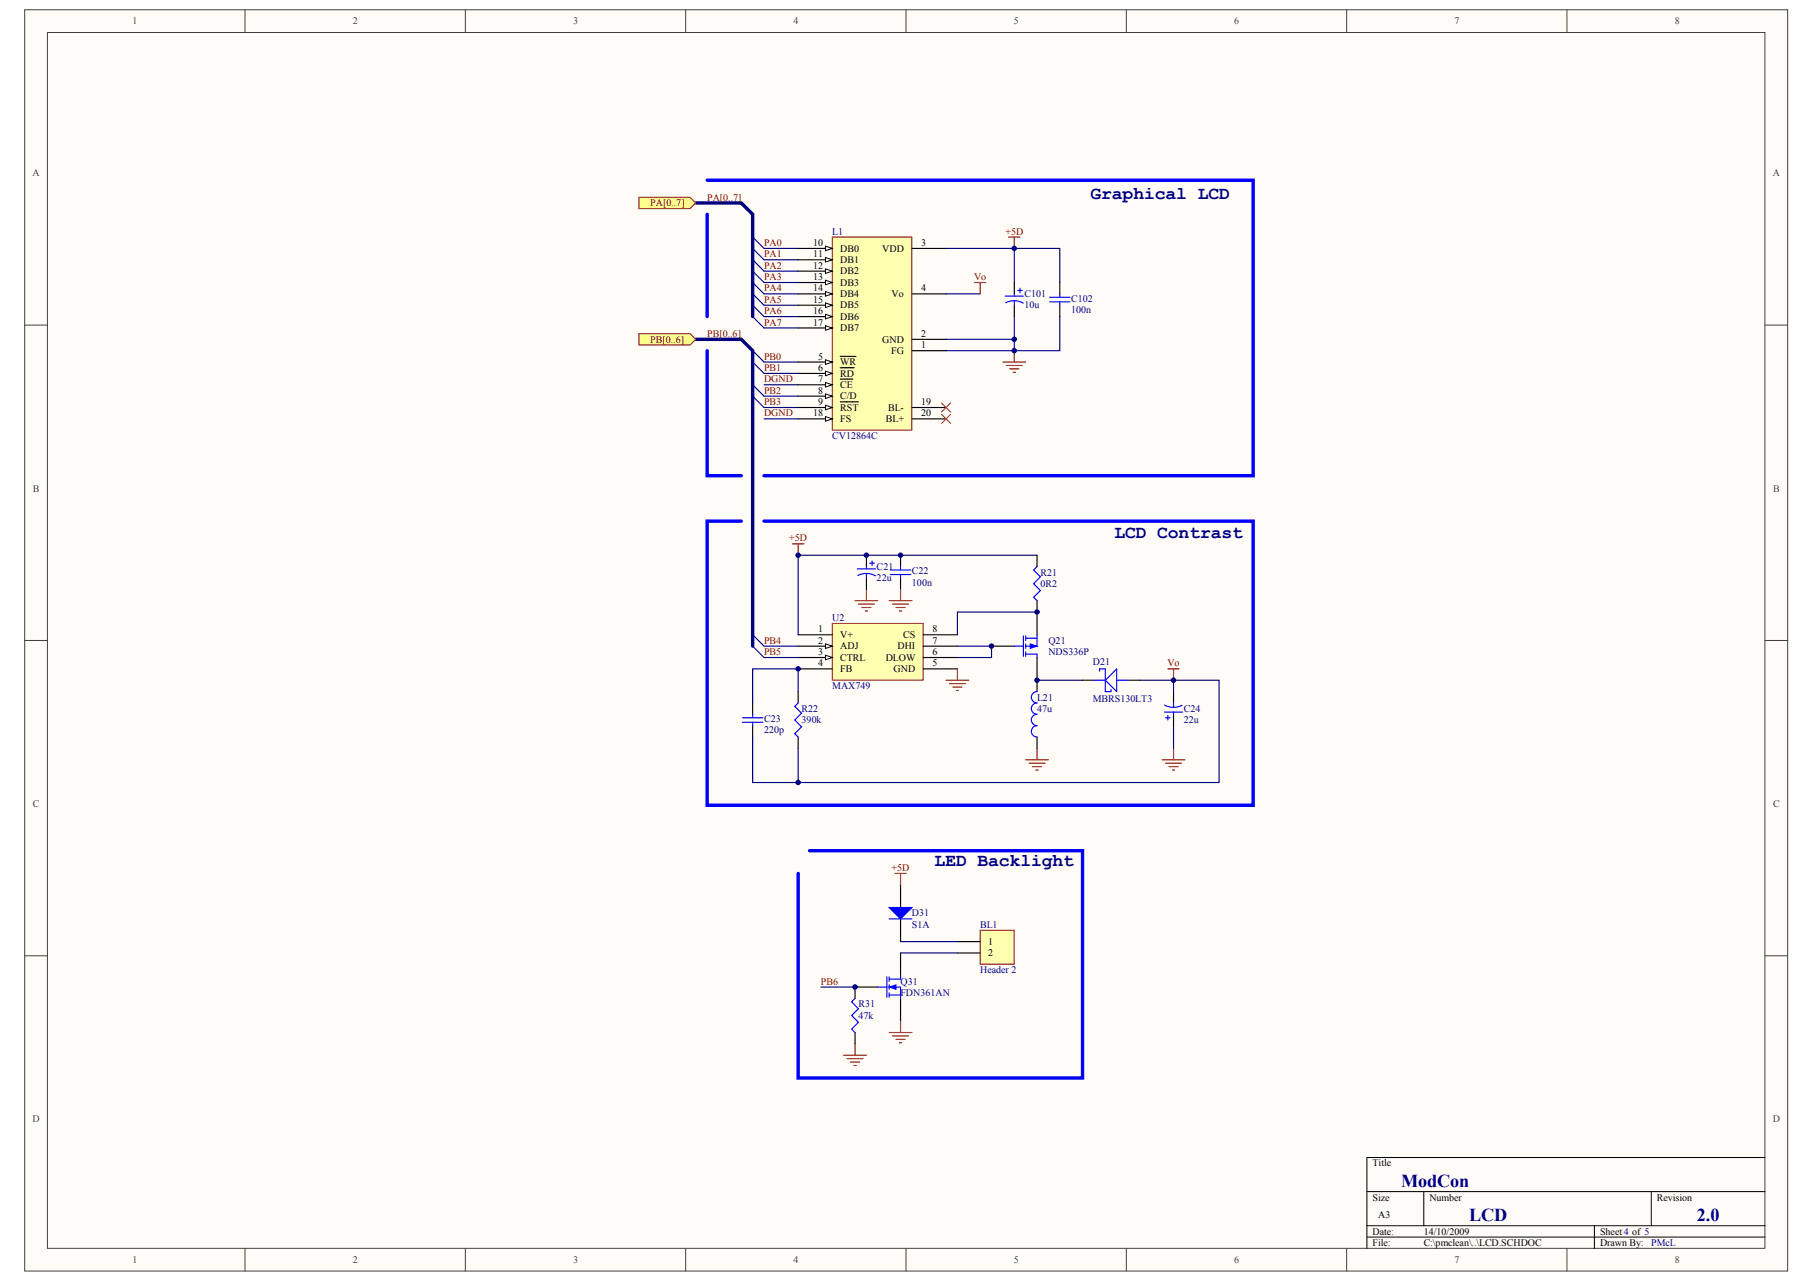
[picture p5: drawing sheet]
<svg xmlns="http://www.w3.org/2000/svg" width="297mm" height="210mm" viewBox="0 0 297 210" stroke-linecap="round" stroke-linejoin="round" font-family="sans-serif">
<defs><g id="words">
<g font-size="3" fill="#000080">
<text x="178.4" y="32.5">Graphical LCD</text>
<text x="182.3" y="88.1">LCD Contrast</text>
<text x="152.9" y="141.6">LED Backlight</text>
<text x="229.2" y="194.3">ModCon</text>
<text x="240.3" y="199.8">LCD</text>
<text x="277.5" y="199.8">2.0</text>
</g>
<g font-size="1.6" fill="#404040">
<text x="21.7" y="4">1</text>
<text x="57.7" y="4">2</text>
<text x="93.7" y="4">3</text>
<text x="129.8" y="4">4</text>
<text x="165.8" y="4">5</text>
<text x="201.9" y="4">6</text>
<text x="237.9" y="4">7</text>
<text x="273.9" y="4">8</text>
<text x="5.3" y="28.8">A</text>
<text x="290" y="28.8">A</text>
<text x="5.4" y="80.4">B</text>
<text x="290" y="80.4">B</text>
<text x="5.4" y="132">C</text>
<text x="290" y="132">C</text>
<text x="5.3" y="183.6">D</text>
<text x="290" y="183.6">D</text>
<text x="21.7" y="206.6">1</text>
<text x="57.7" y="206.6">2</text>
<text x="93.7" y="206.6">3</text>
<text x="129.8" y="206.6">4</text>
<text x="165.8" y="206.6">5</text>
<text x="201.9" y="206.6">6</text>
<text x="237.9" y="206.6">7</text>
<text x="273.9" y="206.6">8</text>
</g>
<g font-size="1.6" fill="#800000">
<text x="106.4" y="33.7">PA[0..7]</text>
<text x="115.7" y="32.8">PA[0..7]</text>
<text x="125" y="40.2">PA0</text>
<text x="164.5" y="38.4">+5D</text>
<text x="125" y="42.1">PA1</text>
<text x="125" y="44">PA2</text>
<text x="125" y="45.8">PA3</text>
<text x="125" y="47.7">PA4</text>
<text x="159.3" y="45.8">Vo</text>
<text x="125" y="49.5">PA5</text>
<text x="125" y="51.4">PA6</text>
<text x="125" y="53.3">PA7</text>
<text x="106.4" y="56">PB[0..6]</text>
<text x="115.7" y="55.1">PB[0..6]</text>
<text x="125" y="58.8">PB0</text>
<text x="125" y="62.6">DGND</text>
<text x="125" y="60.7">PB1</text>
<text x="125" y="64.4">PB2</text>
<text x="125" y="68.1">DGND</text>
<text x="125" y="66.3">PB3</text>
<text x="129.1" y="88.6">+5D</text>
<text x="125" y="105.3">PB4</text>
<text x="125" y="107.2">PB5</text>
<text x="190.9" y="109">Vo</text>
<text x="145.8" y="142.5">+5D</text>
<text x="134.3" y="161.1">PB6</text>
</g>
<g font-size="1.6">
<text x="133" y="40.2">10</text>
<text x="137.4" y="41.2">DB0</text>
<text x="144.3" y="41.2">VDD</text>
<text x="150.6" y="40.2">3</text>
<text x="133" y="42.1">11</text>
<text x="133" y="44">12</text>
<text x="133" y="45.8">13</text>
<text x="133" y="47.7">14</text>
<text x="137.4" y="43">DB1</text>
<text x="137.4" y="44.9">DB2</text>
<text x="137.4" y="46.7">DB3</text>
<text x="150.6" y="47.7">4</text>
<text x="133" y="49.5">15</text>
<text x="133" y="51.4">16</text>
<text x="133" y="53.3">17</text>
<text x="137.4" y="48.6">DB4</text>
<text x="137.4" y="50.5">DB5</text>
<text x="137.4" y="52.3">DB6</text>
<text x="145.8" y="48.6">Vo</text>
<text x="133.8" y="58.8">5</text>
<text x="137.4" y="54.2">DB7</text>
<text x="137.4" y="59.8">WR</text>
<text x="144.3" y="56">GND</text>
<text x="145.8" y="57.9">FG</text>
<text x="150.6" y="55.1">2</text>
<text x="150.6" y="57">1</text>
<text x="133.8" y="60.7">6</text>
<text x="133.8" y="62.6">7</text>
<text x="133.8" y="64.4">8</text>
<text x="137.4" y="61.6">RD</text>
<text x="137.4" y="63.5">CE</text>
<text x="137.4" y="65.3">C/D</text>
<text x="133" y="68.1">18</text>
<text x="133.8" y="66.3">9</text>
<text x="137.4" y="67.2">RST</text>
<text x="137.4" y="69.1">FS</text>
<text x="144.9" y="69.1">BL+</text>
<text x="145.3" y="67.2">BL-</text>
<text x="150.6" y="66.3">19</text>
<text x="150.6" y="68.1">20</text>
<text x="133.8" y="103.5">1</text>
<text x="133.8" y="105.3">2</text>
<text x="133.8" y="107.2">3</text>
<text x="137.4" y="104.4">V+</text>
<text x="137.4" y="106.2">ADJ</text>
<text x="146.8" y="106.2">DHI</text>
<text x="147.7" y="104.4">CS</text>
<text x="152.5" y="107.2">6</text>
<text x="152.5" y="105.3">7</text>
<text x="152.5" y="103.5">8</text>
<text x="133.8" y="109">4</text>
<text x="137.4" y="108.1">CTRL</text>
<text x="137.4" y="110">FB</text>
<text x="144.9" y="108.1">DLOW</text>
<text x="146.2" y="110">GND</text>
<text x="152.5" y="109">5</text>
<text x="161.6" y="154.6">1</text>
<text x="161.6" y="156.4">2</text>
<text x="224.5" y="190.8">Title</text>
<text x="224.5" y="196.4">Size</text>
<text x="233.8" y="196.4">Number</text>
<text x="271" y="196.4">Revision</text>
<text x="224.5" y="202">Date:</text>
<text x="224.5" y="203.8">File:</text>
<text x="225.4" y="199.2">A3</text>
<text x="232.9" y="202">14/10/2009</text>
<text x="232.9" y="203.8">C:\pmclean\..\LCD.SCHDOC</text>
<text x="261.7" y="202">Sheet 4 of 5</text>
<text x="261.7" y="203.8">Drawn By:</text>
</g>
<g font-size="1.6" fill="#000080">
<text x="136.1" y="38.4">L1</text>
<text x="167.6" y="48.6">C101</text>
<text x="167.6" y="50.5">10u</text>
<text x="175.2" y="49.4">C102</text>
<text x="175.2" y="51.2">100n</text>
<text x="136.1" y="71.8">CV12864C</text>
<text x="143.8" y="69.1">(J01)</text>
<text x="143.4" y="93.2">C21</text>
<text x="143.4" y="95.1">22u</text>
<text x="149.2" y="94">C22</text>
<text x="149.2" y="95.8">100n</text>
<text x="170.2" y="94.2">R21</text>
<text x="136.1" y="101.6">U2</text>
<text x="170.2" y="96">0R2</text>
<text x="171.5" y="105.3">Q21</text>
<text x="171.5" y="107.2">NDS336P</text>
<text x="136.1" y="112.7">MAX749</text>
<text x="178.7" y="108.8">D21</text>
<text x="125" y="118.1">C23</text>
<text x="125" y="120">220p</text>
<text x="131.1" y="116.5">R22</text>
<text x="131.1" y="118.3">390k</text>
<text x="169.6" y="114.6">L21</text>
<text x="169.6" y="116.5">47u</text>
<text x="178.7" y="114.8">MBRS130LT3</text>
<text x="193.6" y="116.5">C24</text>
<text x="193.6" y="118.3">22u</text>
<text x="149.2" y="149.9">D31</text>
<text x="149.2" y="151.8">S1A</text>
<text x="160.3" y="151.8">BL1</text>
<text x="147.3" y="161.1">Q31</text>
<text x="160.3" y="159.2">Header 2</text>
<text x="140.4" y="164.8">R31</text>
<text x="140.4" y="166.7">47k</text>
<text x="147.3" y="162.9">FDN361AN</text>
<text x="270.1" y="203.8">PMcL</text>
</g>
</g></defs>
<g fill="#fffcf8" stroke="#404040" stroke-width=".16">
<path d="M4 1.6h288.4v206.3h-288.4z"/>
<path d="M7.8 5.3h280.9v198.9h-280.9z"/>
</g>
<g fill="none" stroke="#404040" stroke-width=".16">
<path d="M40.1 1.6v3.7M76.1 1.6v3.7M112.2 1.6v3.7M148.2 1.6v3.7M184.2 1.6v3.7M220.3 1.6v3.7M256.3 1.6v3.7M4 53.2h3.8M288.7 53.2h3.7M4 104.8h3.8M288.7 104.8h3.7M4 156.4h3.8"/>
<path d="M288.7 156.4h3.7M40.1 204.2v3.8M76.1 204.2v3.8M112.2 204.2v3.8M148.2 204.2v3.8M184.2 204.2v3.8M220.3 204.2v3.8M256.3 204.2v3.8"/>
</g>
<path d="M223.6 195h65.1M232.9 195v5.5M270.1 195v5.5M288.7 189.4h-65.1v14.8M223.6 200.5h65.1M223.6 202.4h65.1M260.8 200.5v3.7" fill="none" stroke="#000" stroke-width=".16"/>
<path d="M173.3 46.2v1.9M173.3 49.9v1.9M123.1 115v1.9M123.1 118.7v1.9M169.6 111.3v1.8M169.6 120.6v1.8" fill="none" stroke="#000" stroke-width=".19"/>
<path d="M171.7 49.4h3.3M171.7 48.6h3.3M173.3 48.1v.5M173.3 49.4v.5M121.4 117.4h3.4M121.4 118.2h3.4M123.1 116.9v.5M123.1 118.2v.5M169.6 115a.93 .93 0 0 0-.9 .9 .93 .93 0 0 0 .9 1 .93 .93 0 0 0-.9 .9 .93 .93 0 0 0 .9 .9 .92 .92 0 0 0-.9 .9 .92 .92 0 0 0 .9 1M169.6 113.1a.92 .92 0 0 0-.9 1 .92 .92 0 0 0 .9 .9" fill="none" stroke="#00f" stroke-width=".19"/>
<path d="M165 38.8h1.8M165.9 38.8v1.8M164 59.2h3.8M164.6 59.8h2.6M165.9 57.4v1.8M165.2 60.3h1.4M165.7 60.9h.4" fill="none" stroke="#800000" stroke-width=".19"/>
<g fill="none" stroke="#000080" stroke-width=".19">
<path d="M125 40.6h5.6M125 42.5h5.6M125 44.4h5.6M125 46.2h5.6M125 48.1h5.6M125 49.9h5.6M125 51.8h5.6M125 53.7h5.6M125 59.2h5.6M154.7 40.6h18.6v5.6M165.9 40.6v5.6M165.9 51.8v5.6"/>
<path d="M173.3 51.8v5.6h-18.6M125 63h5.6M125 68.5h5.6M125 61.1h5.6M125 64.8h5.6M125 66.7h5.6"/>
</g>
<path d="M136.1 38.8h13v31.6h-13z" fill="#ffffb0" stroke="#800000" stroke-width=".16"/>
<path d="M130.6 40.6h5.5" fill="none" stroke="#000" stroke-width=".19"/>
<path d="M135 40.3l1.1 .3-1.1 .4z" fill="#fffcf8" stroke="#000" stroke-width=".16"/>
<path d="M130.6 42.5h5.5" fill="none" stroke="#000" stroke-width=".19"/>
<path d="M135 42.1l1.1 .4-1.1 .4z" fill="#fffcf8" stroke="#000" stroke-width=".16"/>
<path d="M130.6 44.4h5.5" fill="none" stroke="#000" stroke-width=".19"/>
<path d="M135 44l1.1 .4-1.1 .3z" fill="#fffcf8" stroke="#000" stroke-width=".16"/>
<path d="M130.6 46.2h5.5" fill="none" stroke="#000" stroke-width=".19"/>
<path d="M135 45.8l1.1 .4-1.1 .4z" fill="#fffcf8" stroke="#000" stroke-width=".16"/>
<path d="M130.6 48.1h5.5" fill="none" stroke="#000" stroke-width=".19"/>
<path d="M135 47.7l1.1 .4-1.1 .4z" fill="#fffcf8" stroke="#000" stroke-width=".16"/>
<path d="M130.6 49.9h5.5" fill="none" stroke="#000" stroke-width=".19"/>
<path d="M135 49.6l1.1 .3-1.1 .4z" fill="#fffcf8" stroke="#000" stroke-width=".16"/>
<path d="M130.6 51.8h5.5" fill="none" stroke="#000" stroke-width=".19"/>
<path d="M135 51.4l1.1 .4-1.1 .4z" fill="#fffcf8" stroke="#000" stroke-width=".16"/>
<path d="M130.6 53.7h5.5" fill="none" stroke="#000" stroke-width=".19"/>
<path d="M135 53.3l1.1 .4-1.1 .3z" fill="#fffcf8" stroke="#000" stroke-width=".16"/>
<path d="M130.6 59.2h5.5" fill="none" stroke="#000" stroke-width=".19"/>
<path d="M135 58.9l1.1 .3-1.1 .4z" fill="#fffcf8" stroke="#000" stroke-width=".16"/>
<path d="M137.4 58.3h2.6M130.6 61.1h5.5" fill="none" stroke="#000" stroke-width=".19"/>
<path d="M135 60.7l1.1 .4-1.1 .4z" fill="#fffcf8" stroke="#000" stroke-width=".16"/>
<path d="M130.6 63h5.5M137.4 60.2h2.3" fill="none" stroke="#000" stroke-width=".19"/>
<path d="M135 62.6l1.1 .4-1.1 .3z" fill="#fffcf8" stroke="#000" stroke-width=".16"/>
<path d="M130.6 64.8h5.5M137.4 62h2.1" fill="none" stroke="#000" stroke-width=".19"/>
<path d="M135 64.4l1.1 .4-1.1 .4z" fill="#fffcf8" stroke="#000" stroke-width=".16"/>
<path d="M130.6 66.7h5.5" fill="none" stroke="#000" stroke-width=".19"/>
<path d="M135 66.3l1.1 .4-1.1 .3z" fill="#fffcf8" stroke="#000" stroke-width=".16"/>
<path d="M130.6 68.5h5.5M137.4 65.7h3" fill="none" stroke="#000" stroke-width=".19"/>
<path d="M135 68.2l1.1 .3-1.1 .4z" fill="#fffcf8" stroke="#000" stroke-width=".16"/>
<path d="M149.2 40.6h5.5M149.2 48.1h5.5M149.2 55.5h5.5M149.2 57.4h5.5M149.2 66.7h5.5M149.2 68.5h5.5" fill="none" stroke="#000" stroke-width=".19"/>
<path d="M154 65.9l1.5 1.5M154 67.8l1.5 1.5M155.5 65.9l-1.5 1.5M155.5 67.8l-1.5 1.5" fill="none" stroke="#f00" stroke-width=".16"/>
<path d="M136.1 102h14.9v9.3h-14.9z" fill="#ffffb0" stroke="#800000" stroke-width=".16"/>
<path d="M130.6 103.9h5.5M130.6 105.7h5.5" fill="none" stroke="#000" stroke-width=".19"/>
<path d="M135 105.3l1.1 .4-1.1 .4z" fill="#fffcf8" stroke="#000" stroke-width=".16"/>
<path d="M130.6 107.6h5.5" fill="none" stroke="#000" stroke-width=".19"/>
<path d="M135 107.2l1.1 .4-1.1 .3z" fill="#fffcf8" stroke="#000" stroke-width=".16"/>
<g fill="none" stroke="#000" stroke-width=".19">
<path d="M165.9 46.2v1.9M165.9 49.9v1.9M141.7 90.8v1.9M141.7 94.6v1.8M147.3 90.8v1.9M147.3 94.6v1.8M130.6 109.4h5.5M151 109.4h5.6M151 107.6h5.6M151 105.7h5.6M151 103.9h5.6M162.2 105.7h3.7"/>
<path d="M169.6 100.1v3.8M169.6 107.6v3.7M192 113.1v1.9M192 116.9v1.8"/>
</g>
<g fill="none" stroke="#000080" stroke-width=".19">
<path d="M123.1 38.8l1.9 1.8M123.1 40.6l1.9 1.9M123.1 42.5l1.9 1.9M123.1 44.4l1.9 1.8M123.1 46.2l1.9 1.9M123.1 48.1l1.9 1.8M123.1 49.9l1.9 1.9M123.1 51.8l1.9 1.9M154.7 55.5h11.2M154.7 48.1h5.6M169.6 90.8h-39v13.1M125 105.7h5.6"/>
<path d="M125 107.6h5.6M130.6 113.1v-3.7h-7.5v5.6M156.6 105.7h5.6v1.9h-5.6M169.6 100.1h-13v3.8M169.6 111.3h7.5M186.4 111.3h5.6v1.8M192 111.3h7.4v16.7h-76.3v-7.4M192 118.7v3.7M130.6 122.4v5.6"/>
</g>
<g fill="none" stroke="#00f" stroke-width=".19">
<path d="M164.4 48.5h3M164.5 49.5a2.97 2.97 0 0 1 2.9 .1M165.9 48.1v.4M165.9 49.2v.7M166.5 47.5h.7M166.8 47.1v.8M140.2 93.1h3M140.3 94.2a2.97 2.97 0 0 1 2.9 0M141.7 92.7v.4M141.7 93.8v.8M142.3 92.1h.7M142.6 91.8v.7"/>
<path d="M145.6 93.3h3.4M145.6 94h3.4M147.3 92.7v.6M147.3 94v.6M165.9 105.7h1.5M167.4 104v3.4M167.8 107h1.8v.6M167.8 104.4h1.8M167.8 104v.8M167.8 105.3v.8M167.8 106.6v.8M169.6 103.9v1.8h-1.8"/>
<path d="M190.5 116.5h2.9M190.5 115.4a2.97 2.97 0 0 0 2.8 0M190.6 117.4h.8M191 117.1v.7M192 115v.8M192 116.5v.4"/>
</g>
<g fill="none" stroke="#800000" stroke-width=".19">
<path d="M159.4 46.2h1.9M160.3 46.2v1.9M129.6 89h1.9M130.6 89v1.8M139.9 98.3h3.7M140.4 98.8h2.6M141 99.4h1.5M141.5 99.9h.4M141.7 96.4v1.9M145.4 98.3h3.8M146 98.8h2.6M146.6 99.4h1.4"/>
<path d="M147.1 99.9h.4M147.3 96.4v1.9M154.7 111.3h3.8M155.3 111.8h2.6M155.9 112.4h1.4M156.4 113h.4M156.6 109.4v1.9M191 109.4h1.9M192 109.4v1.9M167.8 124.3h3.7M168.3 124.9h2.6M168.9 125.4h1.5"/>
<path d="M169.4 126h.4M169.6 122.4v1.9M190.1 124.3h3.7M190.6 124.9h2.7M191.2 125.4h1.5M191.8 126h.3M192 122.4v1.9"/>
</g>
<path d="M168.5 105.3l1.1 .4-1.1 .4z" fill="#00f" stroke="#00f" stroke-width=".16"/>
<path d="M113.8 33.2h7.5l1.8 1.9v16.7" fill="none" stroke="#000080" stroke-width=".56"/>
<path d="M104.5 32.3h8.4l.9 .9-.9 .9h-8.4z" fill-rule="evenodd" fill="#ffff80" stroke="#800000" stroke-width=".16"/>
<path d="M123.1 59.2l1.9 1.9M123.1 57.4l1.9 1.8M123.1 64.8l1.9 1.9M123.1 63l1.9 1.8M123.1 105.7l1.9 1.9M123.1 103.9l1.9 1.8" fill="none" stroke="#000080" stroke-width=".19"/>
<path d="M113.8 55.5h7.5l1.8 1.9v48.3" fill="none" stroke="#000080" stroke-width=".56"/>
<path d="M104.5 54.6h8.4l.9 .9-.9 .9h-8.4z" fill-rule="evenodd" fill="#ffff80" stroke="#800000" stroke-width=".16"/>
<path d="M169.6 90.8v1.9M169.6 98.3v1.8M130.6 113.1v1.9M130.6 120.6v1.8M147.3 144.8v3.7M147.3 150.3v3.8" fill="none" stroke="#000" stroke-width=".19"/>
<path d="M169.6 92.7l-.5 .6 1.1 1.1-1.1 1.1 1.1 1.1-1.1 1.1 .5 .6M130.6 115l-.6 .6 1.1 1.1-1.1 1.1 1.1 1.1-1.1 1.1 .6 .6M145.4 150.3h3.8" fill="none" stroke="#00f" stroke-width=".19"/>
<path d="M145.4 148.5h3.8l-1.9 1.8z" fill="#00f" stroke="#00f" stroke-width=".19"/>
<path d="M160.3 152.2h5.6v5.6h-5.6z" fill="#ffffb0" stroke="#800000" stroke-width=".16"/>
<path d="M177.1 111.3h1.8M184.5 111.3h1.9M147.3 155.9v3.7M156.6 154.1h3.7M156.6 155.9h3.7M139.9 168.9v1.9M143.6 161.5h-3.7v1.8M147.3 163.3v3.8" fill="none" stroke="#000" stroke-width=".19"/>
<path d="M146.4 142.9h1.8M147.3 142.9v1.9M138 172.6h3.7M138.6 173.2h2.6M139.1 173.8h1.5M139.7 174.3h.3M139.9 170.8v1.8M145.4 168.9h3.8M146 169.5h2.6M146.6 170h1.4M147.1 170.6h.4M147.3 167.1v1.8" fill="none" stroke="#800000" stroke-width=".19"/>
<path d="M147.3 154.1h9.3M147.3 155.9h9.3M134.3 161.5h5.6" fill="none" stroke="#000080" stroke-width=".19"/>
<g fill="none" stroke="#00f" stroke-width=".19">
<path d="M178.9 111.3h1.9M179.9 109.8v-.4h.9v3.7h.9v-.3M180.8 111.3l1.8-1.9v3.7zM182.6 111.3h1.9M145.1 159.8v3.4M145.4 159.8v.8M147.3 159.6v.6h-1.9M139.9 163.3l-.6 .6 1.1 1.1-1.1 1.1 1.1 1.2-1.1 1.1 .6 .5M143.6 161.5h1.5M145.4 161.5h1.9v1.8M145.4 162.8h1.9M145.4 161.1v.8"/>
<path d="M145.4 162.4v.8"/>
</g>
<path d="M145.4 161.5l1.2-.4v.8z" fill="#00f" stroke="#00f" stroke-width=".16"/>
<path d="M115.7 29.5h89.3v48.3h-80M115.7 35.1v16.7M115.7 57.4v20.4h5.6M121.3 85.3h-5.6v46.4h89.3v-46.4h-80M132.4 139.2h44.7v37.2h-46.5v-33.5" fill="none" stroke="#00f" stroke-width=".56"/>
<g fill="#000080" stroke="#000080" stroke-width=".16">
<circle cx="130.5" cy="128" r=".36"/>
<circle cx="130.5" cy="109.4" r=".36"/>
<circle cx="130.5" cy="90.8" r=".36"/>
<circle cx="139.8" cy="161.5" r=".36"/>
<circle cx="141.7" cy="90.8" r=".36"/>
<circle cx="147.3" cy="90.8" r=".36"/>
<circle cx="162.2" cy="105.7" r=".36"/>
<circle cx="165.9" cy="57.4" r=".36"/>
<circle cx="165.9" cy="55.5" r=".36"/>
<circle cx="165.9" cy="40.6" r=".36"/>
<circle cx="169.6" cy="111.3" r=".36"/>
<circle cx="169.6" cy="100.1" r=".36"/>
<circle cx="191.9" cy="111.3" r=".36"/>
</g>
<use href="#words"/>
</svg>
